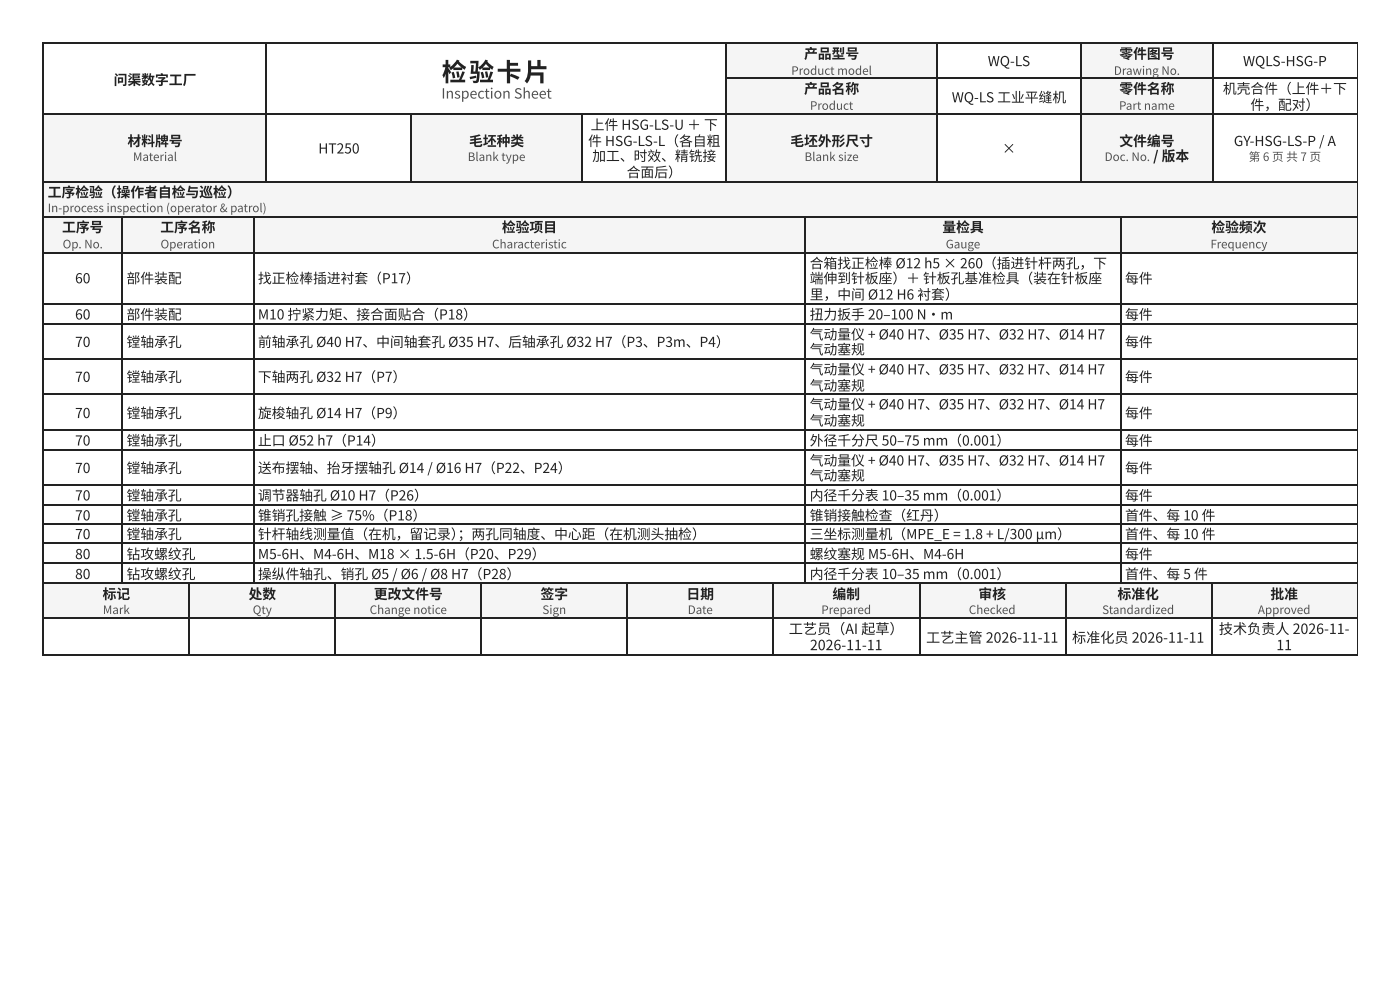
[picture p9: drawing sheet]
<svg xmlns="http://www.w3.org/2000/svg" width="297mm" height="210mm" viewBox="0 0 297 210" stroke-linecap="round" stroke-linejoin="round" font-family="sans-serif">
<defs><g id="words">
<text font-size="5.3" fill="#1d2327" x="93.7" y="17.2">检验卡片</text>
<text font-size="3" fill="#4a5560" x="93.6" y="20.9">Inspection Sheet</text>
<g font-size="3" fill="#1d2327">
<text x="167.3" y="134.4">工艺员（AI 起草）</text>
<text x="171.8" y="137.8">2026-11-11</text>
<text x="196.5" y="136.3">工艺主管 2026-11-11</text>
<text x="227.4" y="136.3">标准化员 2026-11-11</text>
<text x="258.6" y="134.4">技术负责人 2026-11-</text>
<text x="270.8" y="137.8">11</text>
</g>
<g font-size="2.9" fill="#1d2327">
<text x="24.1" y="18">问渠数字工厂</text>
<text x="170.6" y="12.4">产品型号</text>
<text x="209.6" y="14">WQ-LS</text>
<text x="237.5" y="12.4">零件图号</text>
<text x="263.7" y="14">WQLS-HSG-P</text>
<text x="170.6" y="19.8">产品名称</text>
<text x="201.9" y="21.7">WQ-LS 工业平缝机</text>
<text x="237.5" y="19.8">零件名称</text>
<text x="259.4" y="19.8">机壳合件（上件＋下</text>
<text x="265.3" y="23.3">件，配对）</text>
<text x="125.3" y="27.5">上件 HSG-LS-U ＋ 下</text>
<text x="27" y="31">材料牌号</text>
<text x="67.5" y="32.5">HT250</text>
<text x="99.5" y="31">毛坯种类</text>
<text x="124.8" y="31">件 HSG-LS-L（各自 粗</text>
<text x="125.6" y="34.1">加工、时效、精铣接</text>
<text x="167.7" y="31">毛坯外形尺寸</text>
<text x="212.6" y="32.5">×</text>
<text x="237.5" y="31">文件编号</text>
<text x="244.6" y="34.1">/ 版本</text>
<text x="261.8" y="31">GY-HSG-LS-P / A</text>
<text x="10.1" y="41.8">工序检验（操作者自 检与巡检）</text>
<text x="132.9" y="37.6">合面后）</text>
<text x="13.2" y="49.2">工序号</text>
<text x="34" y="49.2">工序名称</text>
<text x="106.5" y="49.2">检验项目</text>
<text x="199.9" y="49.2">量检具</text>
<text x="257" y="49.2">检验频次</text>
<text x="171.8" y="56.9">合箱找正检棒 Ø12 h5 × 260（插进针杆两孔，下</text>
<text x="15.9" y="60.1">60</text>
<text x="26.8" y="60.1">部件装配</text>
<text x="54.7" y="60.1">找正检棒插进衬套（P17）</text>
<text x="171.8" y="60.1">端伸到针板座）＋ 针板孔基准检具（装在针板座</text>
<text x="171.8" y="63.5">里，中间 Ø12 H6 衬套）</text>
<text x="238.7" y="60.1">每件</text>
<text x="15.9" y="67.7">60</text>
<text x="26.8" y="67.7">部件装配</text>
<text x="54.7" y="67.7">M10 拧紧力矩、接合面贴合（P18）</text>
<text x="171.8" y="67.7">扭力扳手 20–100 N·m</text>
<text x="171.8" y="72">气动量仪 + Ø40 H7、Ø35 H7、Ø32 H7、Ø14 H7</text>
<text x="238.7" y="67.7">每件</text>
<text x="15.9" y="73.6">70</text>
<text x="26.8" y="73.6">镗轴承孔</text>
<text x="54.7" y="73.6">前轴承孔 Ø40 H7、中间轴套孔 Ø35 H7、后轴承孔 Ø32 H7（P3、P3m、P4）</text>
<text x="171.8" y="75.1">气动塞规</text>
<text x="238.7" y="73.6">每件</text>
<text x="15.9" y="81">70</text>
<text x="26.8" y="81">镗轴承孔</text>
<text x="54.7" y="81">下轴两孔 Ø32 H7（P7）</text>
<text x="171.8" y="79.4">气动量仪 + Ø40 H7、Ø35 H7、Ø32 H7、Ø14 H7</text>
<text x="171.8" y="82.8">气动塞规</text>
<text x="238.7" y="81">每件</text>
<text x="15.9" y="88.6">70</text>
<text x="26.8" y="88.6">镗轴承孔</text>
<text x="54.7" y="88.6">旋梭轴孔 Ø14 H7（P9）</text>
<text x="171.8" y="86.8">气动量仪 + Ø40 H7、Ø35 H7、Ø32 H7、Ø14 H7</text>
<text x="238.7" y="88.6">每件</text>
<text x="15.9" y="94.5">70</text>
<text x="26.8" y="94.5">镗轴承孔</text>
<text x="54.7" y="94.5">止口 Ø52 h7（P14）</text>
<text x="171.8" y="90.2">气动塞规</text>
<text x="171.8" y="94.5">外径千分尺 50–75 mm（0.001）</text>
<text x="238.7" y="94.5">每件</text>
<text x="15.9" y="100.3">70</text>
<text x="26.8" y="100.3">镗轴承孔</text>
<text x="54.7" y="100.3">送布摆轴、抬牙摆轴孔 Ø14 / Ø16 H7（P22、P24）</text>
<text x="171.8" y="98.7">气动量仪 + Ø40 H7、Ø35 H7、Ø32 H7、Ø14 H7</text>
<text x="171.8" y="101.9">气动塞规</text>
<text x="238.7" y="100.3">每件</text>
<text x="15.9" y="106.1">70</text>
<text x="26.8" y="106.1">镗轴承孔</text>
<text x="54.7" y="106.1">调节器轴孔 Ø10 H7（P26）</text>
<text x="171.8" y="106.1">内径千分表 10–35 mm（0.001）</text>
<text x="238.7" y="106.1">每件</text>
<text x="15.9" y="110.3">70</text>
<text x="26.8" y="110.3">镗轴承孔</text>
<text x="54.7" y="110.3">锥销孔接触 ≥ 75%（P18）</text>
<text x="171.8" y="110.3">锥销接触检查（红丹）</text>
<text x="238.7" y="110.3">首件、每 10 件</text>
<text x="15.9" y="114.3">70</text>
<text x="15.9" y="118.5">80</text>
<text x="26.8" y="114.3">镗轴承孔</text>
<text x="26.8" y="118.5">钻攻螺纹孔</text>
<text x="54.7" y="114.3">针杆轴线测量值（在机，留记录）</text>
<text x="54.7" y="118.5">M5-6H、M4-6H、M18 × 1.5-6H（P20、P29）</text>
<text x="97.1" y="114.3">；两孔同轴度、中心距（在机测头抽检）</text>
<text x="171.8" y="114.3">三坐标测量机（MPE_E = 1.8 + L/300 μm）</text>
<text x="171.8" y="118.5">螺纹塞规 M5-6H、M4-6H</text>
<text x="238.7" y="114.3">首件、每 10 件</text>
<text x="238.7" y="118.5">每件</text>
<text x="15.9" y="122.8">80</text>
<text x="26.8" y="122.8">钻攻螺纹孔</text>
<text x="54.7" y="122.8">操纵件轴孔、销孔 Ø5 / Ø6 / Ø8 H7（P28）</text>
<text x="171.8" y="122.8">内径千分表 10–35 mm（0.001）</text>
<text x="238.7" y="122.8">首件、每 5 件</text>
<text x="21.8" y="127">标记</text>
<text x="52.7" y="127">处数</text>
<text x="79.3" y="127">更改文件号</text>
<text x="114.7" y="127">签字</text>
<text x="145.6" y="127">日 期</text>
<text x="176.6" y="127">编制</text>
<text x="207.6" y="127">审核</text>
<text x="237.1" y="127">标准化</text>
<text x="269.5" y="127">批准</text>
</g>
<g font-size="2.5" fill="#4a5560">
<text x="167.9" y="15.9">Product model</text>
<text x="236.3" y="15.9">Drawing No.</text>
<text x="171.8" y="23.3">Product</text>
<text x="237.4" y="23.3">Part name</text>
<text x="28.2" y="34.1">Material</text>
<text x="99.2" y="34.1">Blank type</text>
<text x="170.7" y="34.1">Blank size</text>
<text x="234.3" y="34.1">Doc. No.</text>
<text x="264.9" y="34.1">第 6 页 共 7 页</text>
<text x="10.1" y="45">In-process inspection (operator &amp; patrol)</text>
<text x="13.3" y="52.7">Op. No.</text>
<text x="34.1" y="52.7">Operation</text>
<text x="104.4" y="52.7">Characteristic</text>
<text x="200.6" y="52.7">Gauge</text>
<text x="256.8" y="52.7">Frequency</text>
<text x="21.8" y="130.2">Mark</text>
<text x="53.6" y="130.2">Qty</text>
<text x="78.4" y="130.2">Change notice</text>
<text x="115.1" y="130.2">Sign</text>
<text x="145.9" y="130.2">Date</text>
<text x="174.2" y="130.2">Prepared</text>
<text x="205.5" y="130.2">Checked</text>
<text x="233.8" y="130.2">Standardized</text>
<text x="266.9" y="130.2">Approved</text>
</g>
</g></defs>
<g fill="#f3f5f6">
<path d="M154.3 9.3h44.4v7.4h-44.4z"/>
<path d="M229.4 9.3h27.8v7.4h-27.8z"/>
<path d="M154.3 16.7h44.4v7.4h-44.4z"/>
<path d="M229.4 16.7h27.8v7.4h-27.8z"/>
<path d="M9.3 24.1h47.3v14.3h-47.3z"/>
<path d="M87.3 24.1h36.3v14.3h-36.3z"/>
<path d="M154.3 24.1h44.4v14.3h-44.4z"/>
<path d="M229.4 24.1h27.8v14.3h-27.8z"/>
</g>
<path d="M9 9.1h279M9.1 9v29.6M56.5 9v29.6M154.1 9v29.6M154.3 16.5h133.7M198.8 9v29.6M229.3 9v29.6M257.3 9v29.6M9 24.2h279M9 38.5h279M87.2 24.3v14.3M123.4 24.3v14.3" fill="none" stroke="#1d2327" stroke-width=".26"/>
<path d="M288 9v29.6" fill="none" stroke="#1d2327" stroke-width=".21"/>
<g fill="#f3f5f6">
<path d="M9.3 38.4h278.6v7.6h-278.6z"/>
<path d="M9.3 46h16.6v7.4h-16.6z"/>
<path d="M25.9 46h27.8v7.4h-27.8z"/>
<path d="M53.7 46h117.2v7.4h-117.2z"/>
<path d="M170.9 46h67v7.4h-67z"/>
<path d="M237.9 46h50v7.4h-50z"/>
</g>
<g fill="none" stroke="#1d2327" stroke-width=".26">
<path d="M9 38.5h279M9.1 38.4v85.4M9 45.9h279M9 53.6h279M25.8 46v77.8M53.8 46v77.8M170.8 46v77.8M237.7 46v77.8M9 64.4h279M9 68.7h279M9 76.1h279M9 83.5h279"/>
<path d="M9 91.1h279M9 95.4h279M9 102.8h279M9 107h279M9 111h279M9 115.2h279M9 119.5h279M9 123.7h279"/>
</g>
<path d="M288 38.4v85.4" fill="none" stroke="#1d2327" stroke-width=".21"/>
<g fill="#f3f5f6">
<path d="M9.3 123.6h30.9v7.6h-30.9z"/>
<path d="M40.2 123.6h31v7.6h-31z"/>
<path d="M71.2 123.6h30.9v7.6h-30.9z"/>
<path d="M102.1 123.6h31v7.6h-31z"/>
<path d="M133.1 123.6h30.9v7.6h-30.9z"/>
<path d="M164 123.6h31v7.6h-31z"/>
<path d="M195 123.6h31v7.6h-31z"/>
<path d="M226 123.6h30.9v7.6h-30.9z"/>
<path d="M256.9 123.6h31v7.6h-31z"/>
</g>
<path d="M9 123.7h279M9 131.1h279M9 138.8h279M9.1 123.6v15.3M40.1 123.6v15.3M71 123.6v15.3M102 123.6v15.3M133 123.6v15.3M163.9 123.6v15.3M195.1 123.6v15.3M226.1 123.6v15.3M257 123.6v15.3" fill="none" stroke="#1d2327" stroke-width=".26"/>
<path d="M288 123.6v15.3" fill="none" stroke="#1d2327" stroke-width=".21"/>
<use href="#words"/>
</svg>
